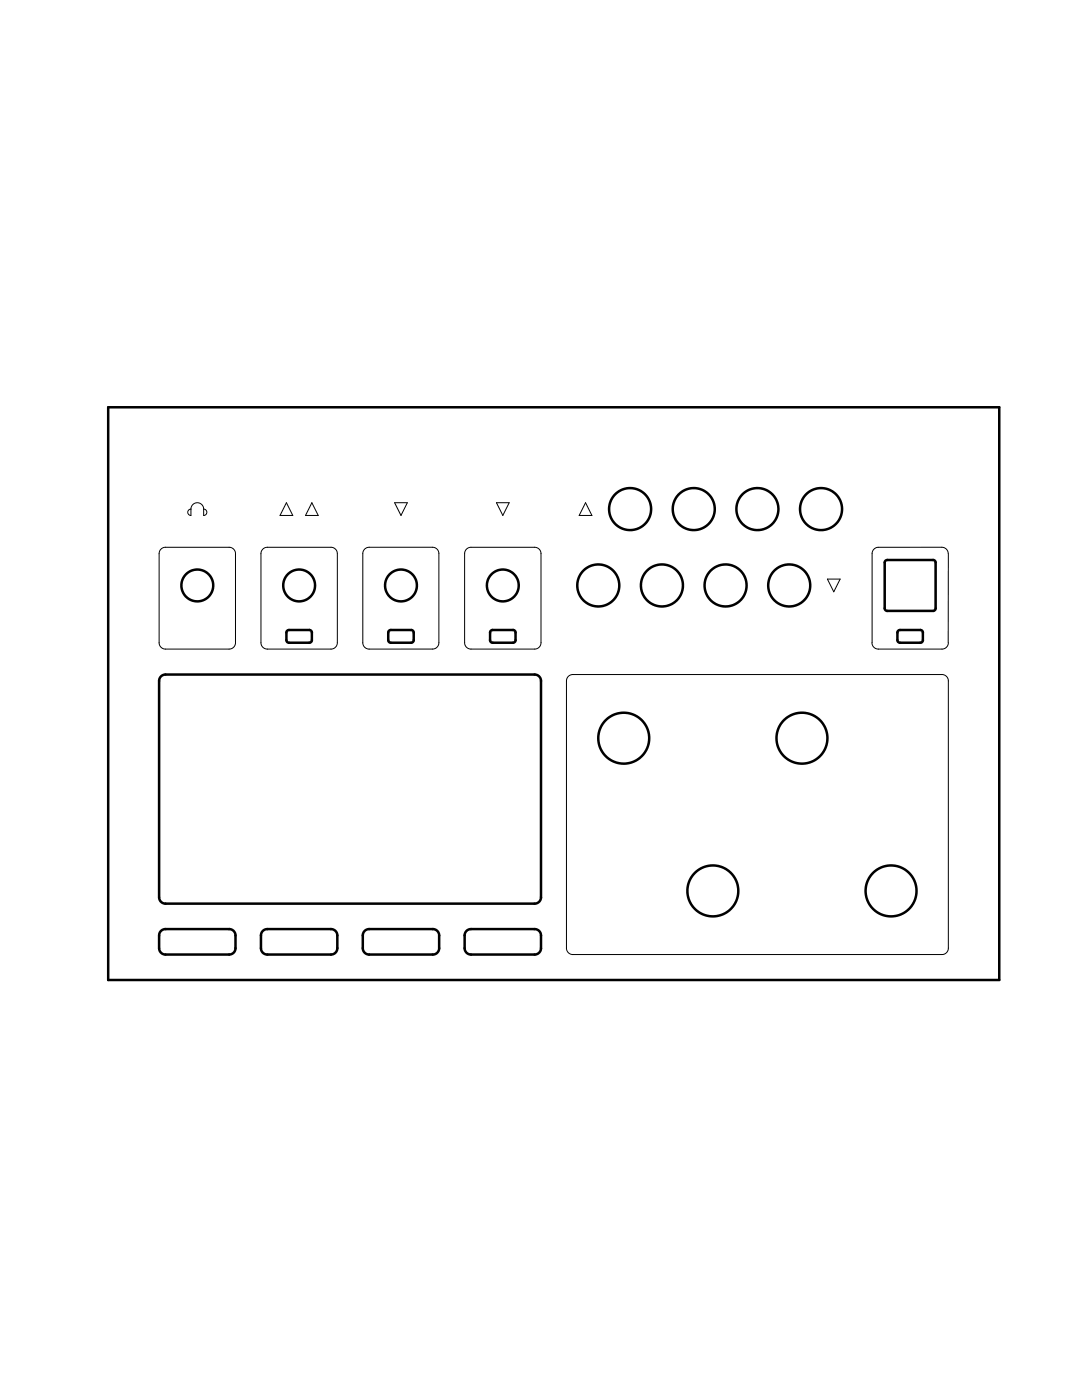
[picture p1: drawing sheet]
<svg xmlns="http://www.w3.org/2000/svg" width="216mm" height="279mm" viewBox="0 0 216 279" stroke-linecap="round" stroke-linejoin="round" font-family="sans-serif">
<g fill="none" stroke="#000" stroke-width=".2">
<path d="M32.1 109.6l.9-.4h12.7l.6 .2 .4 .3 .3 .8v17.8l-.2 .6-.3 .4-.8 .2h-12.7l-.6-.1-.4-.4-.2-.7v-17.8zM37.6 101.8l.5-.2v1.3l-.3-.1-.3-.3v-.4zM38.1 101.6l.4-.9 .9-.4 .9 .4 .3 .9M40.6 101.6l.5 .2 .2 .4-.2 .5-.5 .2zM52.4 109.6l.9-.4h12.8l.5 .2 .5 .3 .2 .8v17.8l-.1 .6-.4 .4-.7 .2h-12.8l-.5-.1-.5-.4-.2-.7v-17.8zM57.1 100.3l1.3 2.6h-2.5zM62.2 100.3l1.3 2.6h-2.5zM72.8 109.6l.8-.4h12.7l.6 .2 .4 .3 .3 .8v17.8l-.2 .6-.3 .4-.8 .2h-12.7l-.5-.1-.5-.4-.2-.7v-17.8zM78.7 100.3h2.6l-1.3 2.6zM93.1 109.6l.8-.4h12.8l.6 .2 .4 .3 .2 .8v17.8l-.1 .6-.4 .4-.7 .2h-12.7l-.6-.1-.4-.4-.3-.7v-17.8zM99.1 100.3h2.5l-1.3 2.6zM116.8 100.3l1.3 2.6h-2.5z"/>
<path d="M165.1 115.6h2.5l-1.2 2.5zM174.4 109.6l.8-.4h12.7l.6 .2 .5 .3 .2 .8v17.8l-.1 .6-.4 .4-.7 .2h-12.8l-.5-.1-.5-.4-.2-.7v-17.8zM113.4 135l.9-.4h73.7l.7 .3 .4 .4 .1 .6v53.3l-.2 .8-.5 .4-.5 .1h-73.7l-.7-.2-.4-.5-.2-.6v-53.3z"/>
</g>
<g fill="none" stroke="#000" stroke-width=".5">
<path d="M21.6 81.3h177.8v114.3h-177.8zM176.7 111.9l.3-.1h9.2l.3 .1 .2 .4v9.1l-.2 .4-.3 .1h-9.2l-.3-.1-.2-.4v-9.1zM32.1 135l.9-.4h73.7l.6 .2 .5 .5 .1 .6 .1 43.2-.2 .6-.5 .5-.6 .1h-73.7l-.6-.1-.5-.5-.1-.6v-43.2zM57.3 125.9l.3-.2 4.3 .1 .3 .4v1.8l-.4 .3-4.3-.1-.3-.4v-1.6zM77.6 125.9l.4-.2 4.2 .1 .3 .4v1.8l-.4 .3-4.3-.1-.3-.4v-1.6zM97.9 125.9l.4-.2 4.3 .1 .3 .4-.1 1.8-.4 .3-4.3-.1-.3-.4v-1.6zM179.2 125.9l.4-.2 4.2 .1 .3 .4v1.8l-.4 .3-4.3-.1-.3-.4v-1.6zM32.1 185.8l.9-.4 13 .1 .6 .3 .4 .6v3.1l-.5 .7-.7 .3h-13.1l-.6-.4-.3-.7v-2.8zM52.4 185.8l.9-.4 13.1 .1 .6 .3 .3 .6v3.1l-.5 .7-.7 .3h-13.1l-.6-.4-.3-.7v-2.8zM72.8 185.8l.8-.4 13.1 .1 .6 .3 .3 .6v3.1l-.4 .7-.8 .3h-13.1l-.6-.4-.3-.7v-2.8zM93.1 185.8l.9-.4 13 .1 .6 .3 .3 .6v3.1l-.4 .7-.7 .3h-13.1l-.7-.4-.3-.7v-2.8z"/>
<circle cx="39.4" cy="116.8" r="3.2"/>
<circle cx="59.7" cy="116.8" r="3.2"/>
<circle cx="80" cy="116.8" r="3.2"/>
<circle cx="100.3" cy="116.8" r="3.2"/>
<circle cx="119.4" cy="116.8" r="4.2"/>
<circle cx="125.7" cy="101.6" r="4.2"/>
<circle cx="132.1" cy="116.8" r="4.2"/>
<circle cx="138.4" cy="101.6" r="4.2"/>
<circle cx="144.8" cy="116.8" r="4.2"/>
<circle cx="151.1" cy="101.6" r="4.2"/>
<circle cx="157.5" cy="116.8" r="4.2"/>
<circle cx="163.8" cy="101.6" r="4.2"/>
<circle cx="124.5" cy="147.3" r="5.1"/>
<circle cx="160" cy="147.3" r="5.1"/>
<circle cx="142.2" cy="177.8" r="5.1"/>
<circle cx="177.8" cy="177.8" r="5.1"/>
</g>
</svg>
